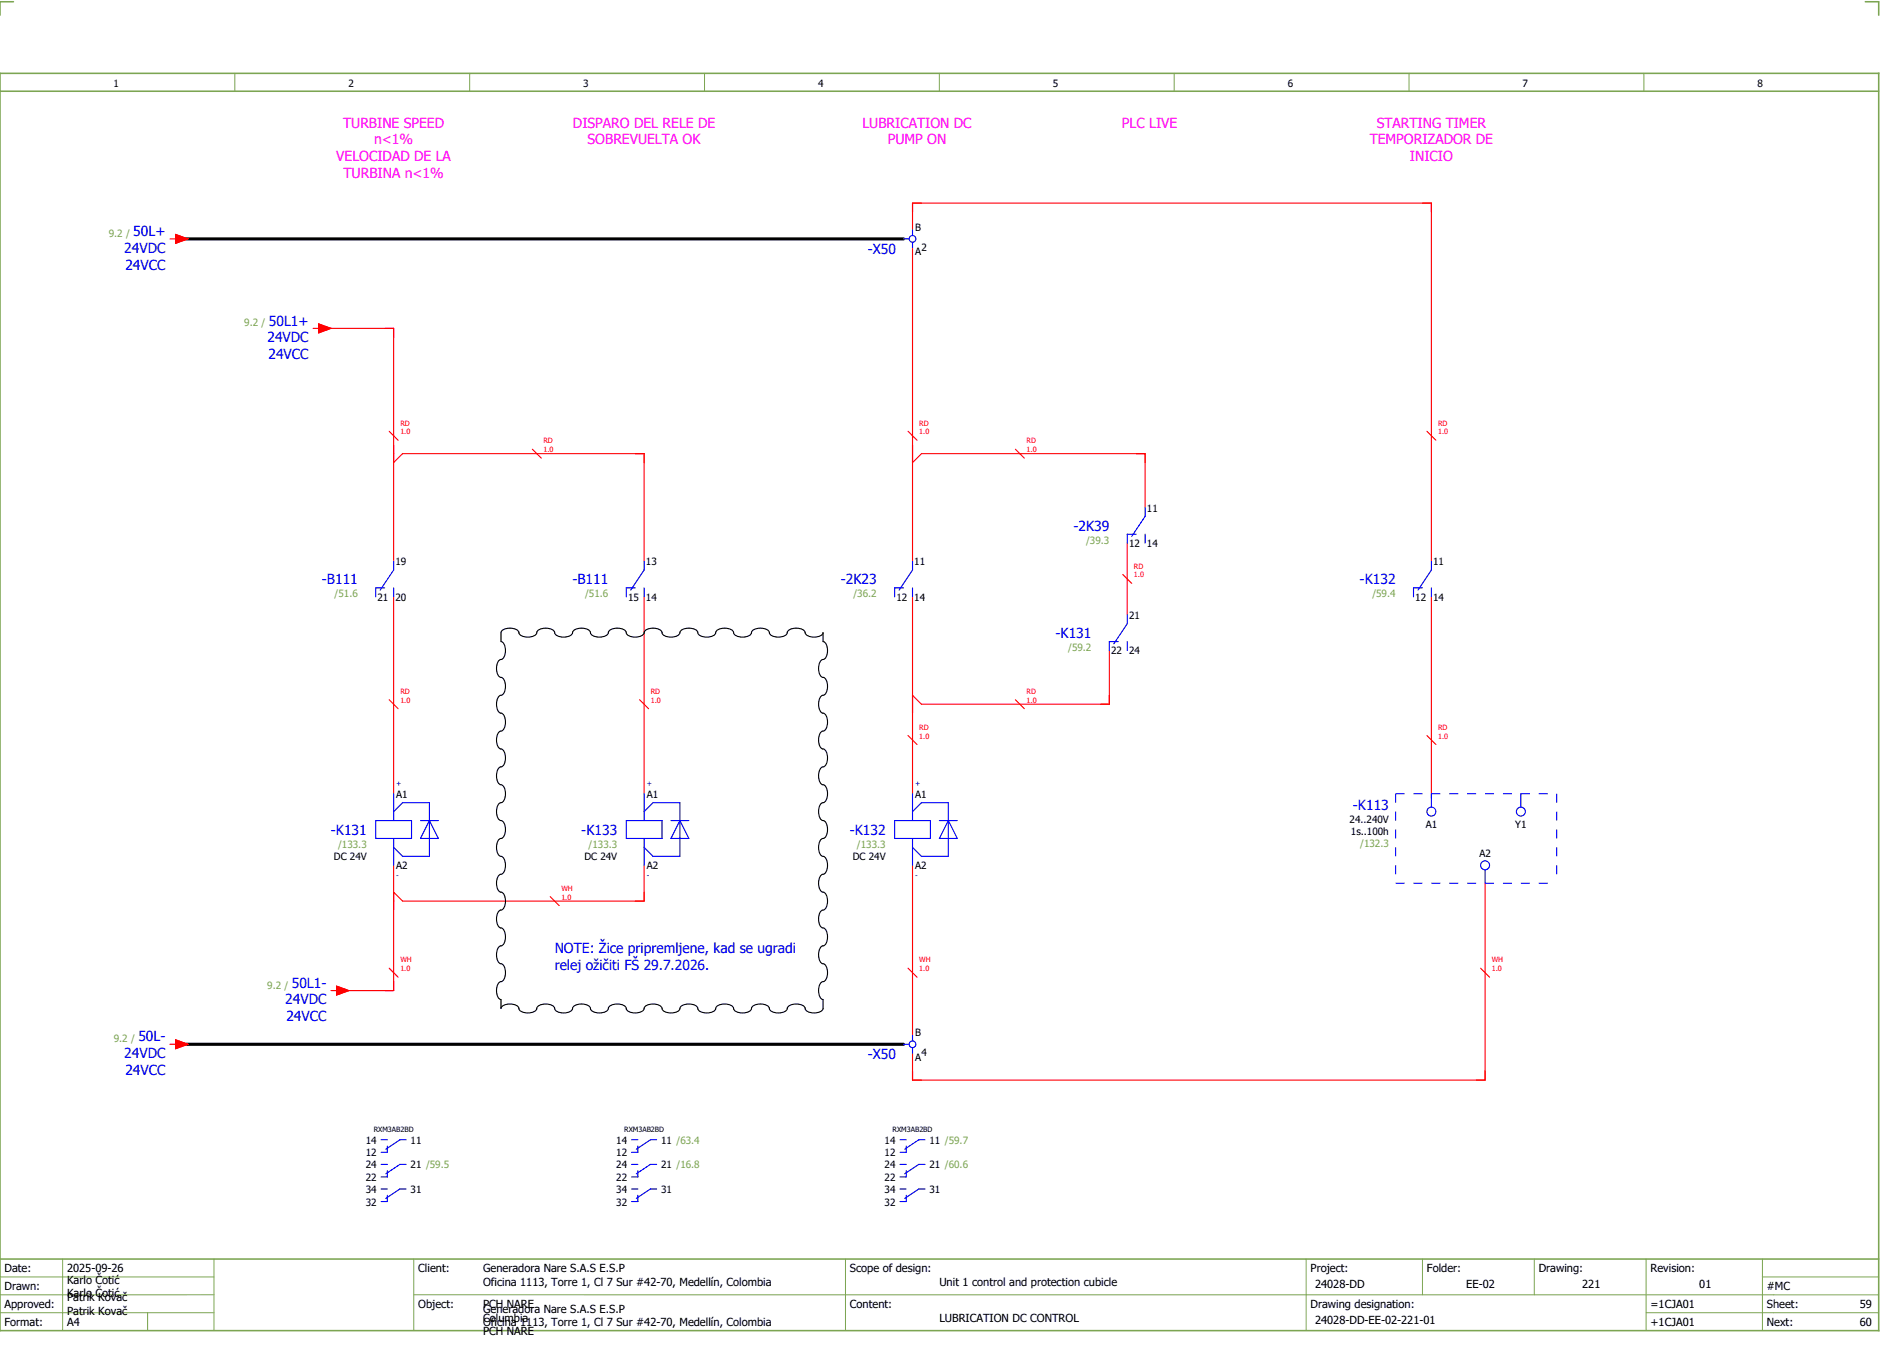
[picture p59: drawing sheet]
<svg xmlns="http://www.w3.org/2000/svg" width="421mm" height="301mm" viewBox="0 0 421 301" stroke-linecap="round" stroke-linejoin="round" font-family="sans-serif">
<defs><g id="words">
<g font-size="3.1" fill="#f0f">
<text x="76.7" y="28.5">TURBINE SPEED</text>
<text x="128.1" y="28.5">DISPARO DEL RELE DE</text>
<text x="192.8" y="28.5">LUBRICATION DC</text>
<text x="250.8" y="28.5">PLC LIVE</text>
<text x="307.8" y="28.5">STARTING TIMER</text>
<text x="83.6" y="32.3">n&lt;1%</text>
<text x="131.4" y="32.3">SOBREVUELTA OK</text>
<text x="198.5" y="32.3">PUMP ON</text>
<text x="306.2" y="32.3">TEMPORIZADOR DE</text>
<text x="75.2" y="36">VELOCIDAD DE LA</text>
<text x="76.8" y="39.8">TURBINA n&lt;1%</text>
<text x="315.2" y="36">INICIO</text>
</g>
<g font-size="3.1" fill="#00f">
<text x="29.8" y="52.8">50L+</text>
<text x="27.8" y="56.5">24VDC</text>
<text x="194" y="56.7">-X50</text>
<text x="28" y="60.3">24VCC</text>
<text x="59.8" y="76.5">24VDC</text>
<text x="60.1" y="72.8">50L1+</text>
<text x="60" y="80.3">24VCC</text>
<text x="240" y="118.6">-2K39</text>
<text x="72" y="130.6">-B111</text>
<text x="128" y="130.6">-B111</text>
<text x="188" y="130.6">-2K23</text>
<text x="304" y="130.6">-K132</text>
<text x="236" y="142.6">-K131</text>
<text x="302.5" y="181">-K113</text>
<text x="74" y="186.6">-K131</text>
<text x="130" y="186.6">-K133</text>
<text x="190" y="186.6">-K132</text>
<text x="124" y="213">NOTE: Žice pripremljene, kad se ugradi</text>
<text x="65.2" y="220.8">50L1-</text>
<text x="124" y="216.8">relej ožičiti FŠ 29.7.2026.</text>
<text x="63.8" y="224.5">24VDC</text>
<text x="30.9" y="232.8">50L-</text>
<text x="64" y="228.3">24VCC</text>
<text x="27.8" y="236.5">24VDC</text>
<text x="194" y="236.7">-X50</text>
<text x="28" y="240.3">24VCC</text>
</g>
<g font-size="2.5">
<text x="1" y="284.4">Date:</text>
<text x="15" y="286.9">Karlo Čotić</text>
<text x="15" y="284.4">2025-09-26</text>
<text x="93.5" y="284.4">Client:</text>
<text x="108" y="284.4">Generadora Nare S.A.S E.S.P</text>
<text x="108" y="287.4">Oficina 1113, Torre 1, Cl 7 Sur #42-70, Medellín, Colombia</text>
<text x="190" y="284.4">Scope of design:</text>
<text x="210" y="287.4">Unit 1 control and protection cubicle</text>
<text x="293" y="284.4">Project:</text>
<text x="294" y="287.9">24028-DD</text>
<text x="319" y="284.4">Folder:</text>
<text x="327.8" y="287.9">EE-02</text>
<text x="344" y="284.4">Drawing:</text>
<text x="353.7" y="287.9">221</text>
<text x="369" y="284.4">Revision:</text>
<text x="379.9" y="287.9">01</text>
<text x="1" y="288.4">Drawn:</text>
<text x="1" y="292.4">Approved:</text>
<text x="15" y="289.9">Karlo Čotić</text>
<text x="15" y="290.9">Patrik Kovač</text>
<text x="15" y="293.9">Patrik Kovač</text>
<text x="93.5" y="292.4">Object:</text>
<text x="108" y="293.4">Generadora Nare S.A.S E.S.P</text>
<text x="108" y="292.4">PCH NARE</text>
<text x="190" y="292.4">Content:</text>
<text x="293" y="292.4">Drawing designation:</text>
<text x="369" y="292.4">=1CJA01</text>
<text x="395" y="292.4">Sheet:</text>
<text x="395" y="288.4">#MC</text>
<text x="415.8" y="292.4">59</text>
<text x="1" y="296.4">Format:</text>
<text x="15" y="296.4">A4</text>
<text x="108" y="296.4">Oficina 1113, Torre 1, Cl 7 Sur #42-70, Medellín, Colombia</text>
<text x="108" y="295.4">Columbia</text>
<text x="108" y="298.4">PCH NARE</text>
<text x="210" y="295.4">LUBRICATION DC CONTROL</text>
<text x="294" y="295.9">24028-DD-EE-02-221-01</text>
<text x="369" y="296.4">+1CJA01</text>
<text x="395" y="296.4">Next:</text>
<text x="415.8" y="296.4">60</text>
</g>
<g font-size="2.2">
<text x="25.4" y="19.4">1</text>
<text x="77.9" y="19.4">2</text>
<text x="130.4" y="19.4">3</text>
<text x="182.9" y="19.4">4</text>
<text x="235.4" y="19.4">5</text>
<text x="287.9" y="19.4">6</text>
<text x="340.4" y="19.4">7</text>
<text x="392.9" y="19.4">8</text>
<text x="204.6" y="51.5">B</text>
<text x="204.6" y="57">A</text>
<text x="206" y="56">2</text>
<text x="256.4" y="114.3">11</text>
<text x="252.4" y="122.2">12</text>
<text x="256.4" y="122.2">14</text>
<text x="88.4" y="126.3">19</text>
<text x="144.4" y="126.3">13</text>
<text x="204.4" y="126.3">11</text>
<text x="320.4" y="126.3">11</text>
<text x="84.4" y="134.2">21</text>
<text x="88.4" y="134.2">20</text>
<text x="140.4" y="134.2">15</text>
<text x="144.4" y="134.2">14</text>
<text x="200.4" y="134.2">12</text>
<text x="204.4" y="134.2">14</text>
<text x="316.4" y="134.2">12</text>
<text x="320.4" y="134.2">14</text>
<text x="252.4" y="138.3">21</text>
<text x="248.4" y="146.2">22</text>
<text x="252.4" y="146.2">24</text>
<text x="88.6" y="178.3">A1</text>
<text x="144.6" y="178.3">A1</text>
<text x="204.6" y="178.3">A1</text>
<text x="301.7" y="183.9">24..240V</text>
<text x="318.7" y="185.1">A1</text>
<text x="338.7" y="185.1">Y1</text>
<text x="302" y="186.6">1s..100h</text>
<text x="330.7" y="191.4">A2</text>
<text x="74.7" y="192.2">DC 24V</text>
<text x="88.6" y="194.2">A2</text>
<text x="130.7" y="192.2">DC 24V</text>
<text x="144.6" y="194.2">A2</text>
<text x="190.7" y="192.2">DC 24V</text>
<text x="204.6" y="194.2">A2</text>
<text x="204.6" y="231.5">B</text>
<text x="204.6" y="237">A</text>
<text x="206" y="236">4</text>
<text x="81.8" y="255.6">14</text>
<text x="91.8" y="255.6">11</text>
<text x="137.8" y="255.6">14</text>
<text x="147.8" y="255.6">11 /63.4</text>
<text x="197.8" y="255.6">14</text>
<text x="207.8" y="255.6">11 /59.7</text>
<text x="81.8" y="258.4">12</text>
<text x="81.8" y="263.9">22</text>
<text x="81.8" y="261.1">24</text>
<text x="91.8" y="261.1">21 /59.5</text>
<text x="137.8" y="258.4">12</text>
<text x="137.8" y="263.9">22</text>
<text x="137.8" y="261.1">24</text>
<text x="147.8" y="261.1">21 /16.8</text>
<text x="197.8" y="258.4">12</text>
<text x="197.8" y="263.9">22</text>
<text x="197.8" y="261.1">24</text>
<text x="207.8" y="261.1">21 /60.6</text>
<text x="81.8" y="269.4">32</text>
<text x="81.8" y="266.6">34</text>
<text x="91.8" y="266.6">31</text>
<text x="137.8" y="269.4">32</text>
<text x="137.8" y="266.6">34</text>
<text x="147.8" y="266.6">31</text>
<text x="197.8" y="269.4">32</text>
<text x="197.8" y="266.6">34</text>
<text x="207.8" y="266.6">31</text>
</g>
<g font-size="2.2" fill="#7ca552">
<text x="24.3" y="52.9">9.2 /</text>
<text x="54.6" y="72.9">9.2 /</text>
<text x="242.8" y="121.5">/39.3</text>
<text x="74.8" y="133.5">/51.6</text>
<text x="130.8" y="133.5">/51.6</text>
<text x="190.8" y="133.5">/36.2</text>
<text x="306.8" y="133.5">/59.4</text>
<text x="238.8" y="145.5">/59.2</text>
<text x="75.6" y="189.5">/133.3</text>
<text x="131.6" y="189.5">/133.3</text>
<text x="191.6" y="189.5">/133.3</text>
<text x="304.1" y="189.3">/132.3</text>
<text x="59.7" y="220.9">9.2 /</text>
<text x="25.4" y="232.9">9.2 /</text>
</g>
<g font-size="1.6" fill="#f00">
<text x="89.5" y="95.1">RD</text>
<text x="205.5" y="95.1">RD</text>
<text x="321.5" y="95.1">RD</text>
<text x="89.5" y="97.1">1.0</text>
<text x="121.5" y="101.1">1.0</text>
<text x="121.5" y="99.1">RD</text>
<text x="205.5" y="97.1">1.0</text>
<text x="229.5" y="101.1">1.0</text>
<text x="229.5" y="99.1">RD</text>
<text x="321.5" y="97.1">1.0</text>
<text x="253.5" y="129.1">1.0</text>
<text x="253.5" y="127.1">RD</text>
<text x="89.5" y="155.1">RD</text>
<text x="145.5" y="155.1">RD</text>
<text x="229.5" y="155.1">RD</text>
<text x="89.5" y="157.1">1.0</text>
<text x="145.5" y="157.1">1.0</text>
<text x="229.5" y="157.1">1.0</text>
<text x="205.5" y="165.1">1.0</text>
<text x="205.5" y="163.1">RD</text>
<text x="321.5" y="165.1">1.0</text>
<text x="321.5" y="163.1">RD</text>
<text x="125.5" y="201.1">1.0</text>
<text x="125.5" y="199.1">WH</text>
<text x="89.5" y="215.1">WH</text>
<text x="205.5" y="215.1">WH</text>
<text x="333.5" y="215.1">WH</text>
<text x="89.5" y="217.1">1.0</text>
<text x="205.5" y="217.1">1.0</text>
<text x="333.5" y="217.1">1.0</text>
</g>
<g font-size="1.6" fill="#00f">
<text x="88.6" y="175.8">+</text>
<text x="144.6" y="175.8">+</text>
<text x="204.6" y="175.8">+</text>
<text x="88.6" y="196.3">-</text>
<text x="144.6" y="196.3">-</text>
<text x="204.6" y="196.3">-</text>
</g>
<g font-size="1.6">
<text x="83.5" y="253.1">RXM3AB2BD</text>
<text x="139.5" y="253.1">RXM3AB2BD</text>
<text x="199.5" y="253.1">RXM3AB2BD</text>
</g>
</g></defs>
<path d="M0 16.4h420v281h-420zM3 .4h-3v3M417 .4h3v3M0 20.4h420M0 281.4h420" fill="none" stroke="#7ca552" stroke-width=".35"/>
<g fill="none" stroke="#7ca552" stroke-width=".22">
<path d="M52.5 16.4v4M105 16.4v4M157.5 16.4v4M210 16.4v4M262.5 16.4v4M315 16.4v4M367.5 16.4v4M0 285.4h47.8M0 293.4h47.8M14 281.4v16M33 293.4v4M47.8 281.4v16"/>
<path d="M47.8 289.4h-47.8M92.5 281.4v16M92.5 289.4h327.5M189 281.4v16M292 281.4v15.8M318 281.4v8M343 281.4v8M368 281.4v15.8M368 293.4h52M394 285.4h26M394 281.4v15.8"/>
</g>
<g fill="none" stroke="#f00" stroke-width=".25">
<path d="M38 53.4h1.3M39.3 52.4l2.7 1-2.7 1zM204 51.4v-6h116v80M204 55.4v70M70 73.4h1.3M71.3 72.4l2.7 1-2.7 1zM72 73.4h16v52M87 96.4l2 2M203 96.4l2 2M319 96.4l2 2M88 103.4l2-2h54v24M119 100.4l2 2"/>
<path d="M204 103.4l2-2h50v12M227 100.4l2 2M88 133.4v44M144 133.4v44M204 133.4v44M251 128.4l2 2M252 121.4v16M320 133.4v45M87 156.4l2 2M143 156.4l2 2M227 156.4l2 2M248 145.4v12h-42l-2-2"/>
<path d="M203 164.4l2 2M319 164.4l2 2M88 193.4v28h-12M144 193.4v8h-54l-2-2M204 193.4v38M332 197.4v44h-128v-6M87 216.4l2 2M123 200.4l2 2M203 216.4l2 2M331 216.4l2 2M38 233.4h1.3M39.3 232.4l2.7 1-2.7 1z"/>
<path d="M74 221.4h1.2M75.2 220.4l2.8 1-2.8 1z"/>
</g>
<path d="M40 53.4h162M40 233.4h162" fill="none" stroke="#000" stroke-width=".7"/>
<path d="M112.1 141.1a2.98 2.98 0 0 1 3.8 0 1.68 1.68 0 0 0 2.1 1.3 1.68 1.68 0 0 0 2.1-1.3 2.98 2.98 0 0 1 3.8 0 1.68 1.68 0 0 0 2.1 1.3 1.68 1.68 0 0 0 2.1-1.3 2.98 2.98 0 0 1 3.8 0 1.69 1.69 0 0 0 2.1 1.3 1.68 1.68 0 0 0 2.1-1.3 2.98 2.98 0 0 1 3.8 0 1.68 1.68 0 0 0 2.1 1.3 1.68 1.68 0 0 0 2.1-1.3 2.98 2.98 0 0 1 3.8 0 1.68 1.68 0 0 0 2.1 1.3 1.68 1.68 0 0 0 2.1-1.3 2.98 2.98 0 0 1 3.8 0 1.68 1.68 0 0 0 2.1 1.3 1.68 1.68 0 0 0 2.1-1.3 2.98 2.98 0 0 1 3.8 0 1.68 1.68 0 0 0 2.1 1.3 1.68 1.68 0 0 0 2.1-1.3 2.98 2.98 0 0 1 3.8 0 1.69 1.69 0 0 0 2.1 1.3 1.68 1.68 0 0 0 2.1-1.3 2.98 2.98 0 0 1 3.8 0 1.68 1.68 0 0 0 2.1 1.3 1.93 1.93 0 0 0 2-1v2l.3 .1a2.98 2.98 0 0 1 0 3.8 1.68 1.68 0 0 0-1.3 2.1 1.68 1.68 0 0 0 1.3 2.1 2.98 2.98 0 0 1 0 3.8 1.69 1.69 0 0 0-1.3 2.1 1.68 1.68 0 0 0 1.3 2.1 2.98 2.98 0 0 1 0 3.8 1.68 1.68 0 0 0-1.3 2.1 1.68 1.68 0 0 0 1.3 2.1 2.98 2.98 0 0 1 0 3.8 1.68 1.68 0 0 0-1.3 2.1 1.68 1.68 0 0 0 1.3 2.1 2.98 2.98 0 0 1 0 3.8 1.69 1.69 0 0 0-1.3 2.1 1.68 1.68 0 0 0 1.3 2.1 2.98 2.98 0 0 1 0 3.8 1.68 1.68 0 0 0-1.3 2.1 1.68 1.68 0 0 0 1.3 2.1 2.98 2.98 0 0 1 0 3.8 1.68 1.68 0 0 0-1.3 2.1 1.68 1.68 0 0 0 1.3 2.1 2.98 2.98 0 0 1 0 3.8 1.68 1.68 0 0 0-1.3 2.1 1.68 1.68 0 0 0 1.3 2.1 2.98 2.98 0 0 1 0 3.8 1.68 1.68 0 0 0-1.3 2.1 1.68 1.68 0 0 0 1.3 2.1 2.98 2.98 0 0 1 0 3.8 1.68 1.68 0 0 0-1.3 2.1 1.93 1.93 0 0 0 1 2l-.1 2.3a2.98 2.98 0 0 1-3.8 0 1.68 1.68 0 0 0-2.1-1.3 1.68 1.68 0 0 0-2.1 1.3 2.98 2.98 0 0 1-3.8 0 1.68 1.68 0 0 0-2.1-1.3 1.68 1.68 0 0 0-2.1 1.3 2.98 2.98 0 0 1-3.8 0 1.69 1.69 0 0 0-2.1-1.3 1.68 1.68 0 0 0-2.1 1.3 2.98 2.98 0 0 1-3.8 0 1.68 1.68 0 0 0-2.1-1.3 1.68 1.68 0 0 0-2.1 1.3 2.98 2.98 0 0 1-3.8 0 1.69 1.69 0 0 0-2.1-1.3 1.68 1.68 0 0 0-2.1 1.3 2.98 2.98 0 0 1-3.8 0 1.68 1.68 0 0 0-2.1-1.3 1.68 1.68 0 0 0-2.1 1.3 2.98 2.98 0 0 1-3.8 0 1.68 1.68 0 0 0-2.1-1.3 1.68 1.68 0 0 0-2.1 1.3 2.98 2.98 0 0 1-3.8 0 1.69 1.69 0 0 0-2.1-1.3 1.68 1.68 0 0 0-2.1 1.3 2.98 2.98 0 0 1-3.8 0 1.68 1.68 0 0 0-2.1-1.3 1.93 1.93 0 0 0-2 1v-2l-.3-.1a2.98 2.98 0 0 1 0-3.8 1.68 1.68 0 0 0 1.3-2.1 1.68 1.68 0 0 0-1.3-2.1 2.98 2.98 0 0 1 0-3.8 1.69 1.69 0 0 0 1.3-2.1 1.68 1.68 0 0 0-1.3-2.1 2.98 2.98 0 0 1 0-3.8 1.68 1.68 0 0 0 1.3-2.1 1.68 1.68 0 0 0-1.3-2.1 2.98 2.98 0 0 1 0-3.8 1.69 1.69 0 0 0 1.3-2.1 1.68 1.68 0 0 0-1.3-2.1 2.98 2.98 0 0 1 0-3.8 1.68 1.68 0 0 0 1.3-2.1 1.68 1.68 0 0 0-1.3-2.1 2.98 2.98 0 0 1 0-3.8 1.68 1.68 0 0 0 1.3-2.1 1.68 1.68 0 0 0-1.3-2.1 2.98 2.98 0 0 1 0-3.8 1.69 1.69 0 0 0 1.3-2.1 1.68 1.68 0 0 0-1.3-2.1 2.98 2.98 0 0 1 0-3.8 1.68 1.68 0 0 0 1.3-2.1 1.68 1.68 0 0 0-1.3-2.1 2.98 2.98 0 0 1 0-3.8 1.68 1.68 0 0 0 1.3-2.1 1.68 1.68 0 0 0-1.3-2.1 2.98 2.98 0 0 1 0-3.8 1.69 1.69 0 0 0 1.3-2.1 1.93 1.93 0 0 0-1-2z" fill="none" stroke="#000" stroke-width=".25"/>
<g fill="none" stroke="#00f" stroke-width=".25">
<path d="M202 53.4h1.3M204 51.4v1.2M204 54.1v1.3M254 119.4h-2v2M256 119.4v2M256 113.4v2l-3 4.5M86 131.4h-2v2M88 131.4v2M88 125.4v2l-3 4.5M142 131.4h-2v2M144 131.4v2M144 125.4v2l-3 4.5"/>
<path d="M202 131.4h-2v2M204 131.4v2M204 125.4v2l-3 4.5M252 137.4v2l-3 4.5M318 131.4h-2v2M320 131.4v2M320 125.4v2l-3 4.5M250 143.4h-2v2M252 143.4v2M88 177.4v6M144 177.4v6M204 177.4v6"/>
<path d="M320 177.4v3M340 177.4v3M84 183.4h8v4h-8zM88 187.4v6M88 181.4l2-2h6v12h-6l-2-2M94 183.4h4M96 183.4h.1M96 183.4l2 4h-4zM140 183.4h8v4h-8zM144 181.4l2-2h6v12h-6l-2-2M144 187.4v6M150 183.4h4"/>
<path d="M152 183.4h.1M152 183.4l2 4h-4zM200 183.4h8v4h-8zM204 187.4v6M204 181.4l2-2h6v12h-6l-2-2M210 183.4h4M212 183.4h.1M212 183.4l2 4h-4zM332 194.4v3M202 233.4h1.3M204 231.4v1.2M204 234.1v1.3"/>
<path d="M85.2 254.7h1.4M86.6 256.1v1.4h-1.4M90.8 254.7h-1.4l-3.1 2.1M141.2 254.7h1.4M142.6 256.1v1.4h-1.4M146.8 254.7h-1.4l-3.1 2.1M201.2 254.7h1.4M202.6 256.1v1.4h-1.4M206.8 254.7h-1.4l-3.1 2.1M85.2 260.2h1.4M85.2 265.7h1.4M86.6 261.6v1.4h-1.4"/>
<path d="M86.6 267.1v1.4h-1.4M90.8 260.2h-1.4l-3.1 2.1M90.8 265.7h-1.4l-3.1 2.1M141.2 260.2h1.4M141.2 265.7h1.4M142.6 261.6v1.4h-1.4M142.6 267.1v1.4h-1.4M146.8 260.2h-1.4l-3.1 2.1M146.8 265.7h-1.4l-3.1 2.1M201.2 260.2h1.4M201.2 265.7h1.4M202.6 261.6v1.4h-1.4"/>
<path d="M202.6 267.1v1.4h-1.4M206.8 260.2h-1.4l-3.1 2.1M206.8 265.7h-1.4l-3.1 2.1"/>
<circle cx="204" cy="53.4" r=".75"/>
<circle cx="320" cy="181.4" r="1"/>
<circle cx="332" cy="193.4" r="1"/>
<circle cx="340" cy="181.4" r="1"/>
<circle cx="204" cy="233.4" r=".75"/>
</g>
<path d="M312 177.4h36M312 177.4v20M348 177.4v20M312 197.4h36" fill="none" stroke="#00f" stroke-width=".25" stroke-dasharray="2 2" stroke-linecap="butt"/>
<g fill="#f00" stroke="#f00" stroke-width=".22">
<path d="M39.3 52.4l2.7 1-2.7 1z"/>
<path d="M39.3 232.4l2.7 1-2.7 1z"/>
<path d="M75.2 220.4l2.8 1-2.8 1z"/>
<path d="M71.3 72.4l2.7 1-2.7 1z"/>
</g>
<use href="#words"/>
</svg>
